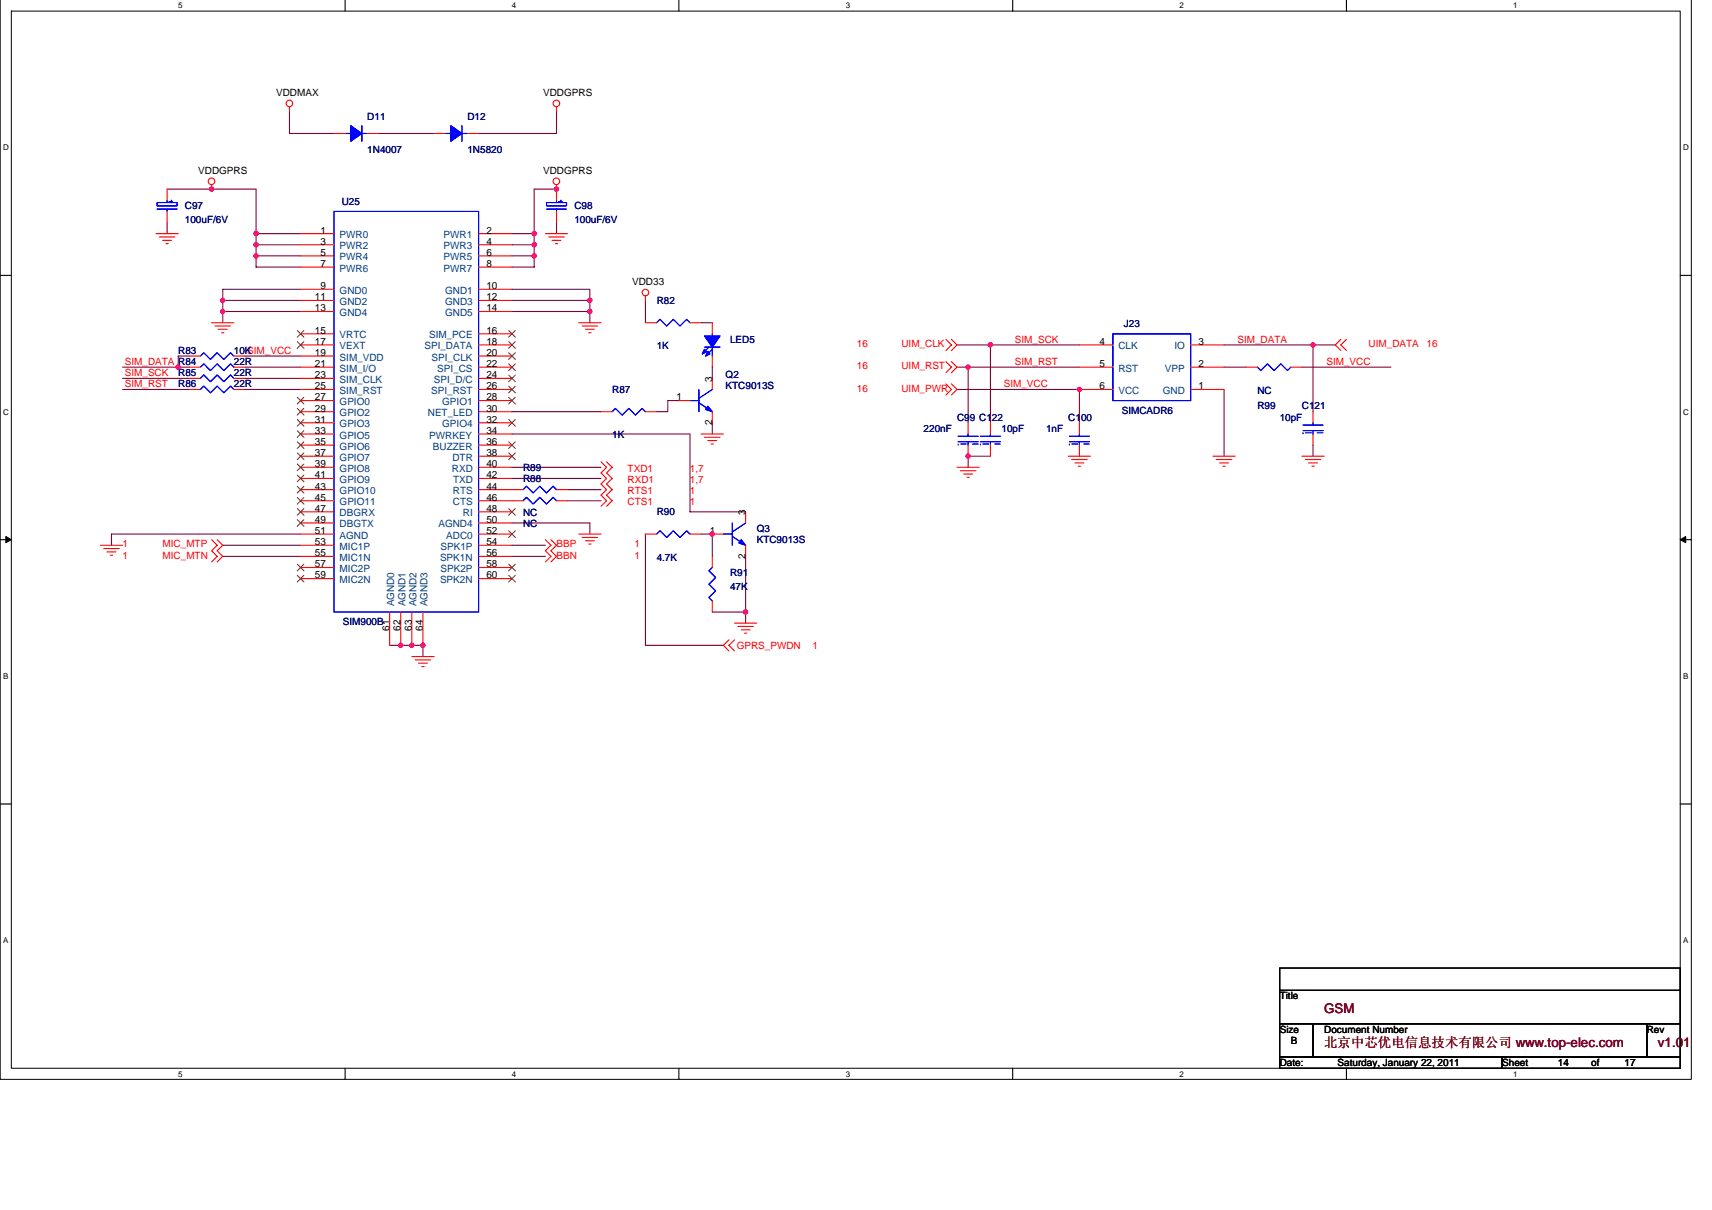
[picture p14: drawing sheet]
<svg xmlns="http://www.w3.org/2000/svg" width="297mm" height="210mm" viewBox="0 0 297 210" stroke-linecap="round" stroke-linejoin="round" font-family="sans-serif">
<defs><g id="words">
<g font-size="2.3" fill="#800000">
<text x="229.8" y="175.8">GSM</text>
<text x="229.8" y="181.6">北京中芯优电信息技术有限公司 www.top-elec.com</text>
<text x="287.7" y="181.6">v1.01</text>
</g>
<g font-size="1.7">
<text x="47.9" y="16.6">VDDMAX</text>
<text x="94.2" y="16.6">VDDGPRS</text>
<text x="34.4" y="30.1">VDDGPRS</text>
<text x="94.2" y="30.1">VDDGPRS</text>
<text x="55.6" y="40.5">1</text>
<text x="84.4" y="40.5">2</text>
<text x="55.6" y="42.4">3</text>
<text x="55.6" y="44.4">5</text>
<text x="55.6" y="46.3">7</text>
<text x="84.4" y="42.4">4</text>
<text x="84.4" y="44.4">6</text>
<text x="84.4" y="46.3">8</text>
<text x="54.6" y="52.1">11</text>
<text x="55.6" y="50.2">9</text>
<text x="84.4" y="50.2">10</text>
<text x="84.4" y="52.1">12</text>
<text x="109.7" y="49.4">VDD33</text>
<text x="54.6" y="54">13</text>
<text x="54.6" y="57.9">15</text>
<text x="54.6" y="59.8">17</text>
<text x="84.4" y="54">14</text>
<text x="84.4" y="59.8">18</text>
<text x="84.4" y="57.9">16</text>
<text x="190.8" y="59.8">4</text>
<text x="207.9" y="59.8">3</text>
<text x="54.6" y="61.7">19</text>
<text x="54.6" y="63.7">21</text>
<text x="54.6" y="65.6">23</text>
<text x="84.4" y="65.6">24</text>
<text x="84.4" y="61.7">20</text>
<text x="84.4" y="63.7">22</text>
<text x="190.8" y="63.7">5</text>
<text x="207.9" y="63.7">2</text>
<text x="54.6" y="67.5">25</text>
<text x="54.6" y="69.5">27</text>
<text x="54.6" y="71.4">29</text>
<text x="84.4" y="67.5">26</text>
<text x="84.4" y="69.5">28</text>
<text x="84.4" y="71.4">30</text>
<text x="117.4" y="69.5">1</text>
<text x="123.6" y="66.2" transform="rotate(-90 123.6 66.2)">3</text>
<text x="190.8" y="67.5">6</text>
<text x="207.9" y="67.5">1</text>
<text x="54.6" y="73.3">31</text>
<text x="54.6" y="75.3">33</text>
<text x="54.6" y="77.2">35</text>
<text x="84.4" y="73.3">32</text>
<text x="84.4" y="75.3">34</text>
<text x="84.4" y="77.2">36</text>
<text x="123.6" y="73.7" transform="rotate(-90 123.6 73.7)">2</text>
<text x="54.6" y="79.1">37</text>
<text x="54.6" y="81">39</text>
<text x="54.6" y="83">41</text>
<text x="84.4" y="79.1">38</text>
<text x="84.4" y="83">42</text>
<text x="84.4" y="81">40</text>
<text x="54.6" y="84.9">43</text>
<text x="54.6" y="86.8">45</text>
<text x="54.6" y="88.8">47</text>
<text x="84.4" y="88.8">48</text>
<text x="84.4" y="84.9">44</text>
<text x="84.4" y="86.8">46</text>
<text x="129.3" y="89.4" transform="rotate(-90 129.3 89.4)">3</text>
<text x="54.6" y="90.7">49</text>
<text x="54.6" y="92.6">51</text>
<text x="54.6" y="94.6">53</text>
<text x="84.4" y="90.7">50</text>
<text x="84.4" y="92.6">52</text>
<text x="84.4" y="94.6">54</text>
<text x="123.2" y="92.6">1</text>
<text x="54.6" y="96.5">55</text>
<text x="54.6" y="98.4">57</text>
<text x="54.6" y="100.4">59</text>
<text x="84.4" y="96.5">56</text>
<text x="84.4" y="100.4">60</text>
<text x="84.4" y="98.4">58</text>
<text x="129.3" y="96.9" transform="rotate(-90 129.3 96.9)">2</text>
<text x="67.6" y="109.4" transform="rotate(-90 67.6 109.4)">61</text>
<text x="69.5" y="109.4" transform="rotate(-90 69.5 109.4)">62</text>
<text x="71.4" y="109.4" transform="rotate(-90 71.4 109.4)">63</text>
<text x="73.4" y="109.4" transform="rotate(-90 73.4 109.4)">64</text>
<text x="222" y="173.4">Title</text>
<text x="222" y="179.1">Size</text>
<text x="229.8" y="179.1">Document Number</text>
<text x="285.7" y="179.1">Rev</text>
<text x="222" y="184.9">Date:</text>
<text x="224" y="181.1">B</text>
<text x="232.1" y="184.9">Saturday, January 22, 2011</text>
<text x="260.6" y="184.9">Sheet</text>
<text x="270.3" y="184.9">14</text>
<text x="276.1" y="184.9">of</text>
<text x="281.9" y="184.9">17</text>
</g>
<g font-size="1.7" fill="#000080">
<text x="63.7" y="20.8">D11</text>
<text x="81.1" y="20.8">D12</text>
<text x="63.7" y="26.6">1N4007</text>
<text x="81.1" y="26.6">1N5820</text>
<text x="59.3" y="35.5">U25</text>
<text x="32.1" y="36.3">C97</text>
<text x="32.1" y="38.6">100uF/6V</text>
<text x="99.6" y="36.3">C98</text>
<text x="99.6" y="38.6">100uF/6V</text>
<text x="113.9" y="52.7">R82</text>
<text x="126.7" y="59.5">LED5</text>
<text x="195" y="56.7">J23</text>
<text x="30.9" y="65.2">R85</text>
<text x="30.9" y="61.4">R83</text>
<text x="40.6" y="65.2">22R</text>
<text x="40.6" y="61.4">10KSIM_VCC</text>
<text x="40.6" y="63.3">22R</text>
<text x="113.9" y="60.6">1K</text>
<text x="125.9" y="65.6">Q2</text>
<text x="30.9" y="67.2">R86</text>
<text x="40.6" y="67.2">22R</text>
<text x="106.2" y="68.1">R87</text>
<text x="125.9" y="67.6">KTC9013S</text>
<text x="194.6" y="71.8">SIMCADR6</text>
<text x="218.2" y="71">R99</text>
<text x="218.2" y="68.3">NC</text>
<text x="225.9" y="71">C121</text>
<text x="106.2" y="76.1">1K</text>
<text x="160.2" y="74.9">220nF</text>
<text x="166" y="73">C99 C122</text>
<text x="173.8" y="74.9">10pF</text>
<text x="181.5" y="74.9">1nF</text>
<text x="185.4" y="73">C100</text>
<text x="222" y="73">10pF</text>
<text x="90.8" y="83.6">R88</text>
<text x="90.8" y="81.7">R89</text>
<text x="90.8" y="89.6">NC</text>
<text x="113.9" y="89.4">R90</text>
<text x="90.8" y="91.5">NC</text>
<text x="131.3" y="92.3">Q3</text>
<text x="131.3" y="94.2">KTC9013S</text>
<text x="113.9" y="97.3">4.7K</text>
<text x="126.7" y="100">R91</text>
<text x="126.7" y="102.3">47K</text>
<text x="59.5" y="108.5">SIM900B</text>
</g>
<g font-size="1.7" fill="#004080">
<text x="58.9" y="41.3">PWR0</text>
<text x="77" y="41.3">PWR1</text>
<text x="58.9" y="43.2">PWR2</text>
<text x="58.9" y="45.2">PWR4</text>
<text x="58.9" y="47.1">PWR6</text>
<text x="77" y="43.2">PWR3</text>
<text x="77" y="45.2">PWR5</text>
<text x="77" y="47.1">PWR7</text>
<text x="58.9" y="51">GND0</text>
<text x="58.9" y="52.9">GND2</text>
<text x="77.2" y="51">GND1</text>
<text x="77.2" y="52.9">GND3</text>
<text x="58.9" y="54.8">GND4</text>
<text x="58.9" y="58.7">VRTC</text>
<text x="74.4" y="58.7">SIM_PCE</text>
<text x="77.2" y="54.8">GND5</text>
<text x="58.9" y="62.5">SIM_VDD</text>
<text x="58.9" y="60.6">VEXT</text>
<text x="58.9" y="64.5">SIM_I/O</text>
<text x="73.6" y="60.6">SPI_DATA</text>
<text x="74.9" y="62.5">SPI_CLK</text>
<text x="75.9" y="64.5">SPI_CS</text>
<text x="194.1" y="60.6">CLK</text>
<text x="194.1" y="64.5">RST</text>
<text x="202.1" y="64.5">VPP</text>
<text x="203.8" y="60.6">IO</text>
<text x="58.9" y="66.4">SIM_CLK</text>
<text x="58.9" y="68.3">SIM_RST</text>
<text x="58.9" y="70.3">GPIO0</text>
<text x="74.8" y="68.3">SPI_RST</text>
<text x="75.3" y="66.4">SPI_D/C</text>
<text x="76.7" y="70.3">GPIO1</text>
<text x="194.1" y="68.3">VCC</text>
<text x="201.8" y="68.3">GND</text>
<text x="58.9" y="72.2">GPIO2</text>
<text x="58.9" y="74.1">GPIO3</text>
<text x="58.9" y="76.1">GPIO5</text>
<text x="58.9" y="78">GPIO6</text>
<text x="74.2" y="72.2">NET_LED</text>
<text x="74.5" y="76.1">PWRKEY</text>
<text x="75.1" y="78">BUZZER</text>
<text x="76.7" y="74.1">GPIO4</text>
<text x="58.9" y="79.9">GPIO7</text>
<text x="58.9" y="81.9">GPIO8</text>
<text x="58.9" y="83.8">GPIO9</text>
<text x="78.4" y="81.9">RXD</text>
<text x="78.5" y="79.9">DTR</text>
<text x="78.6" y="83.8">TXD</text>
<text x="58.9" y="85.7">GPIO10</text>
<text x="58.9" y="87.7">GPIO11</text>
<text x="58.9" y="89.6">DBGRX</text>
<text x="78.6" y="85.7">RTS</text>
<text x="78.6" y="87.7">CTS</text>
<text x="80.3" y="89.6">RI</text>
<text x="58.9" y="91.5">DBGTX</text>
<text x="58.9" y="93.4">AGND</text>
<text x="58.9" y="95.4">MIC1P</text>
<text x="76.1" y="91.5">AGND4</text>
<text x="76.4" y="95.4">SPK1P</text>
<text x="77.4" y="93.4">ADC0</text>
<text x="58.9" y="97.3">MIC1N</text>
<text x="58.9" y="99.2">MIC2P</text>
<text x="58.9" y="101.2">MIC2N</text>
<text x="76.3" y="97.3">SPK1N</text>
<text x="76.3" y="101.2">SPK2N</text>
<text x="76.4" y="99.2">SPK2P</text>
<text x="68.4" y="105.2" transform="rotate(-90 68.4 105.2)">AGND0</text>
<text x="70.3" y="105.2" transform="rotate(-90 70.3 105.2)">AGND1</text>
<text x="72.3" y="105.2" transform="rotate(-90 72.3 105.2)">AGND2</text>
<text x="74.2" y="105.2" transform="rotate(-90 74.2 105.2)">AGND3</text>
</g>
<g font-size="1.7" fill="#f00">
<text x="176.1" y="59.5">SIM_SCK</text>
<text x="214.7" y="59.5">SIM_DATA</text>
<text x="21.7" y="65.3">SIM_SCK</text>
<text x="21.7" y="63.3">SIM_DATA R84</text>
<text x="148.7" y="64.1">16</text>
<text x="148.7" y="60.2">16</text>
<text x="156.4" y="64.1">UIM_RST</text>
<text x="156.4" y="60.2">UIM_CLK</text>
<text x="176.1" y="63.3">SIM_RST</text>
<text x="230.1" y="63.3">SIM_VCC</text>
<text x="237.5" y="60.2">UIM_DATA</text>
<text x="247.5" y="60.2">16</text>
<text x="21.7" y="67.2">SIM_RST</text>
<text x="148.7" y="67.9">16</text>
<text x="156.4" y="67.9">UIM_PWR</text>
<text x="174.2" y="67.2">SIM_VCC</text>
<text x="108.9" y="81.9">TXD1</text>
<text x="108.9" y="83.8">RXD1</text>
<text x="119.7" y="83.8">1,7</text>
<text x="119.7" y="81.9">1,7</text>
<text x="108.9" y="85.7">RTS1</text>
<text x="108.9" y="87.6">CTS1</text>
<text x="119.7" y="85.7">1</text>
<text x="119.7" y="87.6">1</text>
<text x="21.3" y="95">1</text>
<text x="28.2" y="95">MIC_MTP</text>
<text x="96.6" y="95">BBP</text>
<text x="110.1" y="95">1</text>
<text x="21.3" y="96.9">1</text>
<text x="28.2" y="96.9">MIC_MTN</text>
<text x="96.6" y="96.9">BBN</text>
<text x="110.1" y="96.9">1</text>
<text x="127.8" y="112.5">GPRS_PWDN</text>
<text x="140.9" y="112.5">1</text>
</g>
<g font-size="1.4">
<text x="30.9" y="1.5">5</text>
<text x="88.8" y="1.5">4</text>
<text x="146.7" y="1.5">3</text>
<text x="204.7" y="1.5">2</text>
<text x="262.6" y="1.5">1</text>
<text x=".5" y="26.1">D</text>
<text x="292" y="26.1">D</text>
<text x=".5" y="71.9">C</text>
<text x="292" y="71.9">C</text>
<text x=".5" y="117.8">B</text>
<text x="292" y="117.8">B</text>
<text x=".5" y="163.6">A</text>
<text x="292" y="163.6">A</text>
<text x="30.9" y="186.8">5</text>
<text x="88.8" y="186.8">4</text>
<text x="146.7" y="186.8">3</text>
<text x="204.7" y="186.8">2</text>
<text x="262.6" y="186.8">1</text>
</g>
</g></defs>
<path d="M0 0v187.2h293.5v-187.2M2 1.9h289.5v183.4h-289.5z" fill="none" stroke="#000" stroke-width=".17"/>
<g fill="#fff">
<path d="M30.9 .2h.8v1.6h-.8z"/>
<path d="M30.9 185.5h.8v1.6h-.8z"/>
</g>
<path d="M59.9 0v1.9M59.9 185.3v1.9" fill="none" stroke="#000" stroke-width=".19"/>
<g fill="#fff">
<path d="M88.8 .2h.8v1.6h-.8z"/>
<path d="M88.8 185.5h.8v1.6h-.8z"/>
</g>
<path d="M117.8 0v1.9M117.8 185.3v1.9" fill="none" stroke="#000" stroke-width=".19"/>
<g fill="#fff">
<path d="M146.7 .2h.8v1.6h-.8z"/>
<path d="M146.7 185.5h.8v1.6h-.8z"/>
</g>
<path d="M175.7 0v1.9M175.7 185.3v1.9" fill="none" stroke="#000" stroke-width=".19"/>
<g fill="#fff">
<path d="M204.7 .2h.7v1.6h-.7z"/>
<path d="M204.7 185.5h.7v1.6h-.7z"/>
</g>
<path d="M233.6 0v1.9M233.6 185.3v1.9" fill="none" stroke="#000" stroke-width=".19"/>
<g fill="#fff">
<path d="M262.6 .2h.7v1.6h-.7z"/>
<path d="M262.6 185.5h.7v1.6h-.7z"/>
<path d="M.5 24.8h1v1.6h-1z"/>
<path d="M292 24.8h1v1.6h-1z"/>
<path d="M.5 70.7h1v1.5h-1z"/>
<path d="M292 70.7h1v1.5h-1z"/>
</g>
<path d="M0 47.8h2M291.5 47.8h2" fill="none" stroke="#000" stroke-width=".19"/>
<g fill="#fff">
<path d="M.5 116.5h.9v1.6h-.9z"/>
<path d="M292 116.5h.9v1.6h-.9z"/>
</g>
<path d="M0 93.6h2M291.5 93.6h2" fill="none" stroke="#000" stroke-width=".19"/>
<path d="M1 93.1l1 .5-1 .5zM291.5 93.6l1-.5v1z" fill="#000" stroke="#000" stroke-width=".17"/>
<g fill="#fff">
<path d="M.5 162.4h.9v1.5h-.9z"/>
<path d="M292 162.4h.9v1.5h-.9z"/>
</g>
<path d="M0 139.5h2M291.5 139.5h2M222 167.9h69.5v3.9h-69.5zM222 171.8h69.5v5.8h-69.5zM222 177.6h5.8v5.8h-5.8zM227.8 177.6h57.9v5.8h-57.9zM285.7 177.6h5.8v5.8h-5.8zM222 183.4h38.6v1.9h-38.6zM260.6 183.4h30.9v1.9h-30.9z" fill="none" stroke="#000" stroke-width=".19"/>
<g fill="none" stroke="#800040" stroke-width=".19">
<path d="M50.2 19.3v3.9h7.8M96.6 19.3v3.9h-13.6M29 32.8h15.4v7.7h7.8M29 38.6v1.9M65.7 23.2h9.6M96.6 32.8h-3.9v13.5h-3.9M96.6 38.6v1.9M38.6 52.1h13.6M38.6 54h13.6M44.4 42.5v1.9h7.8M44.4 40.5v2h7.8M44.4 44.4v1.9h7.8"/>
<path d="M52.2 50.2h-13.6v5.8M88.8 50.2h13.5v1.9M88.8 52.1h13.5M88.8 54h13.5M88.8 44.4h3.9M88.8 42.5h3.9M88.8 40.5h3.9M102.3 52.1v3.9M112 52.1v3.9M121.6 56h2M166 59.8h21.3M171.8 59.8v13.5"/>
<path d="M212.4 59.8h15.4v11.6M227.8 59.8h3.9M21.3 63.7h11.5M21.3 65.6h11.5M21.3 67.6h11.5M32.8 61.8h-1.9v1.9M42.5 63.7h9.7M42.5 61.8h9.7M42.5 65.6h9.7M42.5 67.6h9.7M88.8 75.3h30.9v13.5h9.7M88.8 71.4h15.5"/>
<path d="M117.8 69.5h-1.9v1.9h-2M123.6 63.7v1.9M123.6 73.3v2M166 63.7h21.3M166 67.6h21.3v5.7M168 63.7v9.6M171.8 79.1h-3.8v2M212.4 67.6v11.5M212.4 63.7h3.8M225.9 63.7h15.4M227.8 77.2v1.9M38.6 94.6h13.6"/>
<path d="M38.6 96.5h13.6M52.2 92.6h-32.9v2M88.8 90.7h13.5v1.9M88.8 81.1h15.5M88.8 83h15.5M88.8 94.6h5.8M88.8 96.5h5.8M98.5 86.9h5.8M98.5 84.9h5.8M112 92.6v19.4h13.5M121.6 92.6h2v3.9M129.4 96.5v9.7h-5.8"/>
<path d="M67.6 112h5.8v1.9M129.4 106.2v1.9"/>
</g>
<g fill="#f0f" stroke="#f0f" stroke-width=".19">
<circle cx="227.8" cy="59.8" r=".38"/>
<circle cx="168" cy="63.7" r=".38"/>
<circle cx="187.3" cy="67.6" r=".38"/>
<circle cx="92.7" cy="44.4" r=".38"/>
<circle cx="96.5" cy="32.8" r=".38"/>
<circle cx="38.6" cy="54" r=".38"/>
<circle cx="38.6" cy="52.1" r=".38"/>
<circle cx="92.7" cy="42.4" r=".38"/>
<circle cx="92.7" cy="40.5" r=".38"/>
<circle cx="102.3" cy="54" r=".38"/>
<circle cx="44.4" cy="42.4" r=".38"/>
<circle cx="44.4" cy="40.5" r=".38"/>
<circle cx="102.3" cy="52.1" r=".38"/>
<circle cx="73.4" cy="111.9" r=".38"/>
<circle cx="71.4" cy="111.9" r=".38"/>
<circle cx="69.5" cy="111.9" r=".38"/>
<circle cx="30.9" cy="63.7" r=".38"/>
<circle cx="44.4" cy="44.4" r=".38"/>
<circle cx="36.7" cy="32.8" r=".38"/>
<circle cx="129.4" cy="106.2" r=".38"/>
<circle cx="123.6" cy="92.6" r=".38"/>
<circle cx="171.8" cy="59.8" r=".38"/>
<circle cx="168" cy="79.1" r=".38"/>
</g>
<g fill="none" stroke="#f00" stroke-width=".19">
<path d="M50.2 18.5v.8M96.6 18.5v.8M29 32.8v1.9M29 36.7v1.9M36.7 32v.8M58 23.2h1.9M63.7 23.2h2M75.3 23.2h2M81.1 23.2h1.9M96.6 32v2.7M96.6 36.7v1.9M27.1 40.5h3.8"/>
<path d="M27.6 41.1h2.7M28.2 41.7h1.6M28.8 42.3h.4M36.7 56h3.9M37.3 56.6h2.7M37.9 57.1h1.5M38.5 57.7h.3M52.2 40.5h5.8M52.2 42.5h5.8M52.2 44.4h5.8M52.2 46.3h5.8M52.2 50.2h5.8"/>
<path d="M52.2 52.1h5.8M52.2 54h5.8M52.2 57.9h5.8M52.2 59.8h5.8M83 40.5h5.8M83 42.5h5.8M83 44.4h5.8M83 46.3h5.8M83 50.2h5.8M83 52.1h5.8M83 54h5.8M83 57.9h5.8"/>
<path d="M83 59.8h5.8M94.6 40.5h3.9M95.2 41.1h2.7M95.8 41.7h1.5M96.4 42.3h.3M100.4 56h3.9M101 56.6h2.7M101.6 57.1h1.5M102.1 57.7h.4M112 56h1.9M112 51.4v.7M119.7 56h1.9"/>
<path d="M123.6 56v1.9M164.1 58.9l1 .9-1 1M165.1 58.9l.9 .9-.9 1M187.3 59.8h5.8M206.6 59.8h5.8M232.6 58.9l-.9 .9 .9 1M233.6 58.9l-1 .9 1 1M32.8 65.6h2M32.8 61.8h2M32.8 63.7h2M32.8 67.6h2M40.6 65.6h1.9"/>
<path d="M40.6 61.8h1.9M40.6 63.7h1.9M40.6 67.6h1.9M52.2 79.1h5.8M52.2 75.3h5.8M52.2 65.6h5.8M52.2 61.8h5.8M52.2 63.7h5.8M52.2 67.6h5.8M52.2 69.5h5.8M52.2 71.4h5.8M52.2 73.3h5.8"/>
<path d="M52.2 77.2h5.8M83 79.1h5.8M83 75.3h5.8M83 65.6h5.8M83 61.8h5.8M83 63.7h5.8M83 67.6h5.8M83 69.5h5.8M83 71.4h5.8M83 73.3h5.8M83 77.2h5.8M104.3 71.4h1.9"/>
<path d="M112 71.4h1.9M117.8 69.5h1.9M121.6 75.3h3.9M122.2 75.9h2.7M122.8 76.4h1.6M123.4 77h.4M123.6 61.8v1.9M123.6 65.6v2M123.6 71.4v1.9M164.1 62.7l1 1-1 1M164.1 66.6l1 1-1 .9M165.1 62.7l.9 1-.9 1"/>
<path d="M165.1 66.6l.9 1-.9 .9M168 73.3v2M168 77.2v1.9M171.8 73.3v2M171.8 77.2v1.9M185.4 79.1h3.8M185.9 79.7h2.7M187.3 63.7h5.8M187.3 67.6h5.8M187.3 73.3v2M187.3 77.2v1.9M206.6 63.7h5.8"/>
<path d="M206.6 67.6h5.8M210.5 79.1h3.8M211 79.7h2.7M216.2 63.7h2M224 63.7h1.9M225.9 79.1h3.9M226.5 79.7h2.7M227.8 71.4v1.9M227.8 75.3v1.9M17.4 94.6h3.9M18 95.2h2.7M18.6 95.7h1.5"/>
<path d="M19.2 96.3h.3M36.7 93.6l1 1-1 .9 1 1-1 1M37.7 93.6l.9 1-.9 .9 .9 1-.9 1M52.2 81.1h5.8M52.2 94.6h5.8M52.2 92.6h5.8M52.2 83h5.8M52.2 84.9h5.8M52.2 86.9h5.8M52.2 88.8h5.8M52.2 90.7h5.8M52.2 96.5h5.8"/>
<path d="M52.2 98.4h5.8M83 81.1h5.8M83 94.6h5.8M83 92.6h5.8M83 83h5.8M83 84.9h7.8M83 86.9h7.8M83 88.8h5.8M83 90.7h5.8M83 96.5h5.8M83 98.4h5.8M94.6 93.6l1 1-1 .9 1 1-1 1"/>
<path d="M95.6 93.6l1 1-1 .9 1 1-1 1M96.6 84.9h1.9M96.6 86.9h1.9M100.4 92.6h3.9M101 93.2h2.7M101.6 93.8h1.5M102.1 94.4h.4M104.3 80.1l.9 1-.9 .9 .9 1-.9 1 .9 .9-.9 1 .9 1-.9 .9M105.2 80.1l1 1-1 .9 1 1-1 1 1 .9-1 1 1 1-1 .9M112 92.6h1.9M119.7 92.6h1.9M123.6 92.6h1.9"/>
<path d="M123.6 96.5v1.9M129.4 88.8v1.9M129.4 94.6v1.9M166 81.1h3.9M166.6 81.7h2.7M167.2 82.2h1.6M167.8 82.8h.4M186.5 80.3h1.6M187.1 80.9h.4M211.6 80.3h1.5M212.2 80.9h.4M227.1 80.3h1.5"/>
<path d="M227.6 80.9h.4M52.2 100.4h5.8M67.6 106.2v5.8M69.5 106.2v5.8M71.5 113.9h3.8M71.5 106.2v5.8M72 114.5h2.7M72.6 115h1.6M73.2 115.6h.4M73.4 106.2v5.8M83 100.4h5.8M123.6 104.2v2"/>
<path d="M126.5 111l-1 1 1 .9M127.4 108.1h3.9M127.4 111l-.9 1 .9 .9M128 108.7h2.7M128.6 109.3h1.6M129.2 109.8h.4"/>
<circle cx="50.2" cy="17.9" r=".57"/>
<circle cx="96.5" cy="17.9" r=".57"/>
<circle cx="36.7" cy="31.5" r=".57"/>
<circle cx="96.5" cy="31.5" r=".57"/>
<circle cx="112" cy="50.8" r=".57"/>
</g>
<g fill="none" stroke="#00f" stroke-width=".19">
<path d="M27.3 35.1h3.4v.6h-3.4zM27.3 36.3h3.4M29 34.7v.4M29 36.3v.4M29.4 34.9h.1M29.6 34.9h.3M29.8 34.7v.4M58 36.7h25v69.5h-25zM59.9 23.2h1M62.8 21.8v2.7M62.8 23.2h.9M77.3 23.2h.9"/>
<path d="M80.2 23.2h.9M80.2 21.8v2.7M94.8 35.1h3.5v.6h-3.5zM94.8 36.3h3.5M96.6 34.7v.4M96.6 36.3v.4M96.9 34.9h.1M97.1 34.9h.4M97.3 34.7v.4M113.9 56l.6-.6 1.2 1.2 1.1-1.2 1.2 1.2 1.1-1.2 .6 .6M123.6 57.9v.4M193.1 57.9h13.5v11.6h-13.5z"/>
<path d="M34.8 65.6l.6-.6 1.1 1.2 1.2-1.2 1.1 1.2 1.2-1.2 .6 .6M34.8 61.8l.6-.6 1.1 1.2 1.2-1.2 1.1 1.2 1.2-1.2 .6 .6M34.8 67.6l.6-.6 1.1 1.1 1.2-1.1 1.1 1.1 1.2-1.1 .6 .6M34.8 63.7l.6-.6 1.1 1.2 1.2-1.2 1.1 1.2 1.2-1.2 .6 .6M106.2 71.4l.6-.6 1.1 1.2 1.2-1.2 1.2 1.2 1.1-1.2 .6 .6M119.7 69.5h1.6M121.3 67.6v3.8M121.3 69.9l2.3 1.5M122.2 60.2h2.7M123 60.2l-1.1 1.2M123.6 60.6l-1.2 1.2M123.6 60.2v1.6"/>
<path d="M123.6 67.6l-2.3 1.5M166.2 76.6h3.5M166.2 75.7h3.5M168 75.3v.4M168 76.6v.6M170.1 76.6h3.5M170.1 75.7h3.5M171.8 75.3v.4M171.8 76.6v.6M185.5 76.6h3.5M185.5 75.7h3.5M187.3 75.3v.4"/>
<path d="M187.3 76.6v.6M218.2 63.7l.6 .6 1.1-1.2 1.2 1.2 1.1-1.2 1.2 1.2 .6-.6M226.1 74.7h3.4M226.1 73.7h3.4M227.8 73.3v.4M227.8 74.7v.6M90.8 86.9l.6-.6 1.1 1.1 1.2-1.1 1.1 1.1 1.2-1.1 .6 .6M90.8 84.9l.6-.6 1.1 1.2 1.2-1.2 1.1 1.2 1.2-1.2 .6 .6M113.9 92.6l.6-.5 1.2 1.1 1.1-1.1 1.2 1.1 1.1-1.1 .6 .5M123.6 98.4l-.6 .6 1.2 1.2-1.2 1.1 1.2 1.2-1.2 1.2 .6 .5M125.5 92.6h1.6M127.1 90.7v3.9"/>
<path d="M127.1 93l2.3 1.6M129.4 90.7l-2.3 1.6"/>
</g>
<g fill="#00f" stroke="#00f" stroke-width=".19">
<path d="M122.2 58.3h2.7l-1.3 1.9z" fill-rule="evenodd"/>
<path d="M122.2 60.6l.4 .4-.7 .4z" fill-rule="evenodd"/>
<path d="M122.8 61l.4 .4-.8 .4z" fill-rule="evenodd"/>
<path d="M122.2 58.3h2.7l-1.3 1.9z" fill-rule="evenodd"/>
<path d="M122.2 60.6l.4 .4-.7 .4z" fill-rule="evenodd"/>
<path d="M122.8 61l.4 .4-.8 .4z" fill-rule="evenodd"/>
<path d="M60.9 21.8l1.9 1.4-1.9 1.3z" fill-rule="evenodd"/>
<path d="M60.9 21.8l1.9 1.4-1.9 1.3z" fill-rule="evenodd"/>
<path d="M122.8 70.5l.8 .9-1.2-.4z" fill-rule="evenodd"/>
<path d="M122.8 70.5l.8 .9-1.2-.4z" fill-rule="evenodd"/>
<path d="M128.6 93.6l.8 1-1.2-.4z" fill-rule="evenodd"/>
<path d="M128.6 93.6l.8 1-1.2-.4z" fill-rule="evenodd"/>
<path d="M78.2 21.8l2 1.4-2 1.3z" fill-rule="evenodd"/>
<path d="M78.2 21.8l2 1.4-2 1.3z" fill-rule="evenodd"/>
</g>
<g fill="none" stroke="#804000" stroke-width=".17">
<path d="M51.6 57.3l1.1 1.2M51.6 59.3l1.1 1.1M52.7 57.3l-1.1 1.2M52.7 59.3l-1.1 1.1M88.3 57.3l1.1 1.2M88.3 59.3l1.1 1.1M89.4 57.3l-1.2 1.2M89.4 59.3l-1.2 1.1M51.6 68.9l1.1 1.2M51.6 70.8l1.1 1.2M51.6 72.8l1.1 1.1M51.6 74.7l1.1 1.2"/>
<path d="M51.6 76.6l1.1 1.2M51.6 78.6l1.1 1.1M52.7 68.9l-1.1 1.2M52.7 70.8l-1.1 1.2M52.7 72.8l-1.1 1.1M52.7 74.7l-1.1 1.2M52.7 76.6l-1.1 1.2M52.7 78.6l-1.1 1.1M88.3 61.2l1.1 1.2M88.3 63.1l1.1 1.2M88.3 65.1l1.1 1.1M88.3 67l1.1 1.2"/>
<path d="M88.3 68.9l1.1 1.2M88.3 72.8l1.1 1.1M88.3 76.6l1.1 1.2M88.3 78.6l1.1 1.1M89.4 61.2l-1.2 1.2M89.4 63.1l-1.2 1.2M89.4 65.1l-1.2 1.1M89.4 67l-1.2 1.2M89.4 68.9l-1.2 1.2M89.4 72.8l-1.2 1.1M89.4 76.6l-1.2 1.2M89.4 78.6l-1.2 1.1"/>
<path d="M51.6 80.5l1.1 1.2M51.6 82.4l1.1 1.2M51.6 84.4l1.1 1.1M51.6 86.3l1.1 1.2M51.6 88.2l1.1 1.2M51.6 90.1l1.1 1.2M51.6 97.9l1.1 1.1M51.6 99.8l1.1 1.2M52.7 97.9l-1.1 1.1M52.7 99.8l-1.1 1.2M52.7 80.5l-1.1 1.2M52.7 82.4l-1.1 1.2"/>
<path d="M52.7 84.4l-1.1 1.1M52.7 86.3l-1.1 1.2M52.7 88.2l-1.1 1.2M52.7 90.1l-1.1 1.2M88.3 88.2l1.1 1.2M88.3 92.1l1.1 1.1M88.3 97.9l1.1 1.1M88.3 99.8l1.1 1.2M89.4 88.2l-1.2 1.2M89.4 92.1l-1.2 1.1M89.4 97.9l-1.2 1.1M89.4 99.8l-1.2 1.2"/>
</g>
<path d="M166.2 77h.1M169.7 77h-3.5M170.1 77h.1M173.6 77h-3.5M185.5 77h.1M189 77h-3.5M226.1 75.1h.1M229.5 75.1h-3.4" fill="none" stroke="#fff" stroke-width=".17" stroke-dasharray="1 1 1 1 1 1 1 1"/>
<path d="M166.2 77h.1M169.7 77h-3.5M170.1 77h.1M173.6 77h-3.5M185.5 77h.1M189 77h-3.5M226.1 75.1h.1M229.5 75.1h-3.4" fill="none" stroke="#00f" stroke-width=".17" stroke-dasharray="1 1 1 1 1 1 1 1"/>
<use href="#words"/>
</svg>
